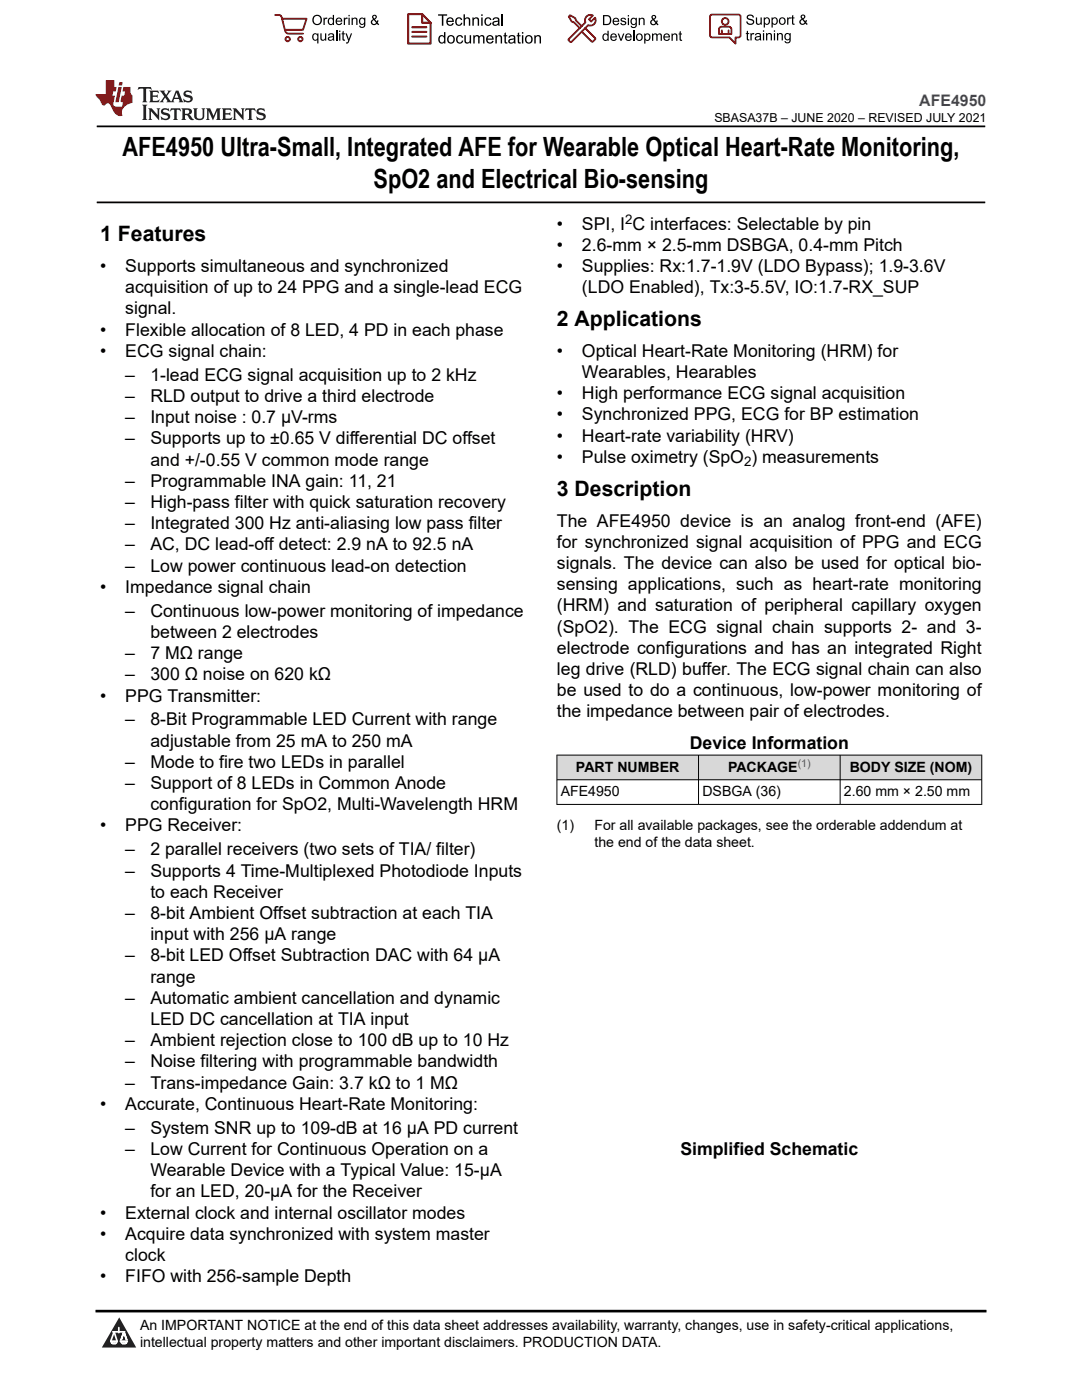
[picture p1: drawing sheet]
<svg xmlns="http://www.w3.org/2000/svg" width="216mm" height="279mm" viewBox="0 0 216 279" stroke-linecap="round" stroke-linejoin="round" font-family="sans-serif">
<defs><g id="words">
<g font-size="5.3">
<text x="24.4" y="31.2">AFE4950 Ultra-Small, Integrated AFE for Wearable Optical Heart-Rate Monitoring,</text>
<text x="74.5" y="37.5">SpO2 and Electrical Bio-sensing</text>
</g>
<g font-size="4.2">
<text x="20" y="48.1">1 Features</text>
<text x="111.1" y="65.1">2 Applications</text>
<text x="111.1" y="98.9">3 Description</text>
</g>
<g font-size="3.5">
<text x="111.1" y="45.8">•</text>
<text x="116.1" y="45.8">SPI, I C interfaces: Selectable by pin</text>
<text x="111.1" y="50.1">•</text>
<text x="116.1" y="50.1">2.6-mm × 2.5-mm DSBGA, 0.4-mm Pitch</text>
<text x="20" y="54.3">•</text>
<text x="25" y="54.3">Supports simultaneous and synchronized</text>
<text x="25" y="58.5">acquisition of up to 24 PPG and a single-lead ECG</text>
<text x="111.1" y="54.3">•</text>
<text x="116.1" y="54.3">Supplies: Rx:1.7-1.9V (LDO Bypass); 1.9-3.6V</text>
<text x="116.1" y="58.5">(LDO Enabled), Tx:3-5.5V, IO:1.7-RX_SUP</text>
<text x="25" y="62.8">signal.</text>
<text x="20" y="67">•</text>
<text x="20" y="71.2">•</text>
<text x="25" y="67">Flexible allocation of 8 LED, 4 PD in each phase</text>
<text x="25" y="71.2">ECG signal chain:</text>
<text x="111.1" y="71.2">•</text>
<text x="116.1" y="71.2">Optical Heart-Rate Monitoring (HRM) for</text>
<text x="25" y="76">–</text>
<text x="30" y="76">1-lead ECG signal acquisition up to 2 kHz</text>
<text x="116.1" y="75.5">Wearables, Hearables</text>
<text x="25" y="80.2">–</text>
<text x="30" y="80.2">RLD output to drive a third electrode</text>
<text x="111.1" y="79.7">•</text>
<text x="111.1" y="83.9">•</text>
<text x="116.1" y="79.7">High performance ECG signal acquisition</text>
<text x="116.1" y="83.9">Synchronized PPG, ECG for BP estimation</text>
<text x="25" y="84.4">–</text>
<text x="25" y="88.7">–</text>
<text x="30" y="84.4">Input noise : 0.7 µV-rms</text>
<text x="30" y="88.7">Supports up to ±0.65 V differential DC offset</text>
<text x="111.1" y="88.2">•</text>
<text x="116.1" y="88.2">Heart-rate variability (HRV)</text>
<text x="30" y="92.9">and +/-0.55 V common mode range</text>
<text x="111.1" y="92.4">•</text>
<text x="116.1" y="92.4">Pulse oximetry (SpO ) measurements</text>
<text x="25" y="97.1">–</text>
<text x="25" y="101.4">–</text>
<text x="30" y="97.1">Programmable INA gain: 11, 21</text>
<text x="30" y="101.4">High-pass filter with quick saturation recovery</text>
<text x="25" y="105.6">–</text>
<text x="30" y="105.6">Integrated 300 Hz anti-aliasing low pass filter</text>
<text x="111.1" y="105.1">The AFE4950 device is an analog front-end (AFE)</text>
<text x="25" y="109.8">–</text>
<text x="30" y="109.8">AC, DC lead-off detect: 2.9 nA to 92.5 nA</text>
<text x="111.1" y="109.3">for synchronized signal acquisition of PPG and ECG</text>
<text x="111.1" y="113.6">signals. The device can also be used for optical bio-</text>
<text x="20" y="118.3">•</text>
<text x="25" y="114.1">–</text>
<text x="25" y="118.3">Impedance signal chain</text>
<text x="30" y="114.1">Low power continuous lead-on detection</text>
<text x="111.1" y="117.8">sensing applications, such as heart-rate monitoring</text>
<text x="25" y="123.1">–</text>
<text x="30" y="123.1">Continuous low-power monitoring of impedance</text>
<text x="111.1" y="122">(HRM) and saturation of peripheral capillary oxygen</text>
<text x="25" y="131.5">–</text>
<text x="30" y="127.3">between 2 electrodes</text>
<text x="30" y="131.5">7 MΩ range</text>
<text x="111.1" y="126.3">(SpO2). The ECG signal chain supports 2- and 3-</text>
<text x="111.1" y="130.5">electrode configurations and has an integrated Right</text>
<text x="25" y="135.8">–</text>
<text x="30" y="135.8">300 Ω noise on 620 kΩ</text>
<text x="111.1" y="134.7">leg drive (RLD) buffer. The ECG signal chain can also</text>
<text x="20" y="140">•</text>
<text x="25" y="140">PPG Transmitter:</text>
<text x="111.1" y="139">be used to do a continuous, low-power monitoring of</text>
<text x="111.1" y="143.2">the impedance between pair of electrodes.</text>
<text x="25" y="144.8">–</text>
<text x="30" y="144.8">8-Bit Programmable LED Current with range</text>
<text x="30" y="149">adjustable from 25 mA to 250 mA</text>
<text x="137.6" y="149.5">Device Information</text>
<text x="25" y="153.2">–</text>
<text x="30" y="153.2">Mode to fire two LEDs in parallel</text>
<text x="25" y="157.5">–</text>
<text x="30" y="157.5">Support of 8 LEDs in Common Anode</text>
<text x="30" y="161.7">configuration for SpO2, Multi-Wavelength HRM</text>
<text x="20" y="165.9">•</text>
<text x="25" y="165.9">PPG Receiver:</text>
<text x="25" y="170.7">–</text>
<text x="30" y="170.7">2 parallel receivers (two sets of TIA/ filter)</text>
<text x="25" y="174.9">–</text>
<text x="30" y="174.9">Supports 4 Time-Multiplexed Photodiode Inputs</text>
<text x="30" y="179.2">to each Receiver</text>
<text x="25" y="183.4">–</text>
<text x="30" y="183.4">8-bit Ambient Offset subtraction at each TIA</text>
<text x="25" y="191.9">–</text>
<text x="30" y="187.6">input with 256 µA range</text>
<text x="30" y="191.9">8-bit LED Offset Subtraction DAC with 64 µA</text>
<text x="30" y="196.1">range</text>
<text x="25" y="200.3">–</text>
<text x="30" y="200.3">Automatic ambient cancellation and dynamic</text>
<text x="25" y="208.8">–</text>
<text x="30" y="204.6">LED DC cancellation at TIA input</text>
<text x="30" y="208.8">Ambient rejection close to 100 dB up to 10 Hz</text>
<text x="25" y="213">–</text>
<text x="30" y="213">Noise filtering with programmable bandwidth</text>
<text x="20" y="221.5">•</text>
<text x="25" y="217.3">–</text>
<text x="25" y="221.5">Accurate, Continuous Heart-Rate Monitoring:</text>
<text x="30" y="217.3">Trans-impedance Gain: 3.7 kΩ to 1 MΩ</text>
<text x="25" y="226.3">–</text>
<text x="30" y="226.3">System SNR up to 109-dB at 16 µA PD current</text>
<text x="25" y="230.5">–</text>
<text x="30" y="230.5">Low Current for Continuous Operation on a</text>
<text x="135.8" y="230.4">Simplified Schematic</text>
<text x="30" y="234.7">Wearable Device with a Typical Value: 15-μA</text>
<text x="30" y="239">for an LED, 20-μA for the Receiver</text>
<text x="20" y="243.2">•</text>
<text x="25" y="243.2">External clock and internal oscillator modes</text>
<text x="20" y="247.4">•</text>
<text x="25" y="247.4">Acquire data synchronized with system master</text>
<text x="25" y="251.7">clock</text>
<text x="20" y="255.9">•</text>
<text x="25" y="255.9">FIFO with 256-sample Depth</text>
</g>
<text font-size="3.2" fill="#00f" x="183.4" y="21.1">AFE4950</text>
<g font-size="2.8">
<text x="114.9" y="154">PART NUMBER</text>
<text x="145.3" y="154">PACKAGE</text>
<text x="169.5" y="154">BODY SIZE (NOM)</text>
<text x="111.9" y="158.9">AFE4950</text>
<text x="140.2" y="158.9">DSBGA (36)</text>
<text x="168.4" y="158.9">2.60 mm × 2.50 mm</text>
<text x="111.1" y="165.7">(1)</text>
<text x="118.6" y="165.7">For all available packages, see the orderable addendum at</text>
<text x="118.6" y="169.1">the end of the data sheet.</text>
<text x="27.9" y="265.5">An IMPORTANT NOTICE at the end of this data sheet addresses availability, warranty, changes, use in safety-critical applications,</text>
<text x="27.9" y="268.9">intellectual property matters and other important disclaimers. PRODUCTION DATA.</text>
</g>
<g font-size="2.6">
<text x="124.8" y="44.6">2</text>
<text x="148.5" y="93.1">2</text>
</g>
<text font-size="2.5" x="142.5" y="24.3">SBASA37B – JUNE 2020 – REVISED JULY 2021</text>
<text font-size="2.1" fill="#00f" x="159.2" y="153">(1)</text>
</g></defs>
<path d="M19.3 25.2h177.3M19.3 40.4h177.3" fill="none" stroke="#000" stroke-width=".35"/>
<g fill="#d8d8d8">
<path d="M111.1 150.7h84.8v4.9h-84.8z" fill-rule="evenodd"/>
<path d="M111.2 150.8h28.1v4.8h-28.1z" fill-rule="evenodd"/>
<path d="M139.4 150.8h28.2v4.8h-28.2z" fill-rule="evenodd"/>
<path d="M167.7 150.8h28.1v4.8h-28.1z" fill-rule="evenodd"/>
</g>
<path d="M111.1 150.7h84.9M111.1 155.6h84.9M111.1 150.6v10M139.4 150.6v10M167.6 150.6v10M195.9 150.6v10M111.1 160.5h84.9" fill="none" stroke="#000" stroke-width=".2"/>
<path d="M0 0h215.9v23.8h-215.9z" fill-rule="evenodd" fill="#fff"/>
<path d="M27.7 17.4l-.2 .6 .5-.3h.6v.1v2.2l-.2 .4h1l-.2-.4v-2.2v-.1h.5l.5 .3-.1-.6zM29.8 18.1l.2 .4v1.5l-.2 .4h1.9l.1-.6a1.08 1.08 0 0 1-1.3 .2v-.7h.6l.4 .2v-.6l-.4 .2h-.6v-.6l.2-.1a1 1 0 0 1 1 .2l-.1-.5zM31.8 18.1l1 1.1-1 1.2h.9l-.2-.2 .4-.7 .5 .7-.2 .2h1.6l-.2-.2 .1-.4h1l.1 .4-.1 .2h.9l-.2-.3-.8-2h-.5l-1 2.2-.8-1.1 .9-1.1h-.8l.2 .2-.5 .7-.3-.7 .1-.2zM35.2 18.5l.4 1h-.8zM36.8 18.2a.65 .65 0 0 0-.2 .7 .65 .65 0 0 0 .6 .5l.7 .2 .1 .2a.79 .79 0 0 1-.7 .4 .79 .79 0 0 1-.7-.5l.1 .7 .2-.1a.93 .93 0 0 0 1.1 .1 .93 .93 0 0 0 .4-1 1.46 1.46 0 0 0-1.2-.6l-.1-.3a1.09 1.09 0 0 1 1.2 .2l-.2-.6-.1 .1-.6-.2zM28.4 20.9l.2 .4v2.3l-.2 .3h1l-.2-.3v-2.3l.2-.4zM29.6 21.6l.2 .4v1.6l-.2 .3h.8l-.3-.3v-1.4l1.7 1.8v-2l.2-.4h-.8l.2 .2 .1 1.1-1.2-1.3zM32.3 21.8a.65 .65 0 0 0-.2 .7 .65 .65 0 0 0 .7 .4l.6 .2 .1 .2a.79 .79 0 0 1-.7 .4 .79 .79 0 0 1-.7-.5l.1 .7 .2-.1a.93 .93 0 0 0 1.1 .1 .93 .93 0 0 0 .4-.9 1.46 1.46 0 0 0-1.2-.6l-.1-.4a1.09 1.09 0 0 1 1.2 .2l-.2-.6-.1 .1-.6-.1zM34.1 21.6l-.1 .7a.63 .63 0 0 1 .7-.4l.1 1.7-.3 .3h1l-.2-.3v-1.7a.66 .66 0 0 1 .8 .4l-.1-.7zM36.2 21.6l.2 .4v1.6l-.2 .3h.9l-.2-.2v-.7h.5l.1 .2a.79 .79 0 0 0 1.2 .6l-1-.9a.61 .61 0 0 0 .6-.6 .61 .61 0 0 0-.5-.6zM36.9 21.9h.2a.47 .47 0 0 1 .5 .1 .47 .47 0 0 1 .1 .5l-.2 .2h-.6zM38.5 21.6l.2 .2a2.27 2.27 0 0 0 .4 2 1.04 1.04 0 0 0 1.7-.7v-1.3l.2-.2h-.8l.2 .4v1.1a.6 .6 0 0 1-.6 .6 .6 .6 0 0 1-.6-.6v-1.1l.3-.4zM41.1 21.6l.2 .4v1.6l-.2 .3h.7l-.2-.3v-1.5l.9 1.9 .8-1.9v1.5l-.2 .3h1l-.3-.3v-1.6l.3-.4h-.8l-.7 1.5-.7-1.5zM44.3 21.6l.2 .4v1.6l-.2 .3h1.9l.1-.5a1.09 1.09 0 0 1-1.3 .1v-.6h.6l.4 .1v-.6l-.4 .2h-.6v-.6l.2-.1a1.01 1.01 0 0 1 1 .3l-.1-.6zM46.4 21.6l.3 .4v1.6l-.3 .3h.8l-.2-.3v-1.4l1.6 1.8v-2l.2-.4h-.7l.2 .2v1.1l-1.2-1.3zM49 21.6l-.1 .7a.63 .63 0 0 1 .8-.4v1.7l-.3 .3h1l-.2-.3v-1.7a.66 .66 0 0 1 .8 .4l-.1-.7zM51.4 21.8a.65 .65 0 0 0-.2 .7 .65 .65 0 0 0 .6 .4l.6 .2 .2 .2a.79 .79 0 0 1-.8 .4 .79 .79 0 0 1-.6-.5l.1 .7 .2-.1a.93 .93 0 0 0 1 .1 .93 .93 0 0 0 .5-.9 1.46 1.46 0 0 0-1.3-.6l-.1-.4a1.09 1.09 0 0 1 1.3 .2l-.2-.6-.2 .1-.5-.1z" fill="#231f20"/>
<path d="M21.1 16v2.8h-2.1l.1 .3 .9 1a.95 .95 0 0 0 .9 .9 .59 .59 0 0 1 .6-.4 .59 .59 0 0 1 .5 .4l.4 .8a1.59 1.59 0 0 0 2.1 1.3 1.61 1.61 0 0 1 1-2.2l1-.4-.1-1.5a1.59 1.59 0 0 1-.4-1.6h-1.4l-.2 .9h.5l-.1 .8h-.5l-.2 1v.2l.4 .1-.2 .9h-.6a.73 .73 0 0 1-1.1-.7l.3-1.5h-.5l.2-.8h.5l.2-.9h-.5v-1.4zM23.6 17.4l-.6 3h.7l.6-3zM23.8 16.4l-.1 .7h.7l.1-.7z" fill="#ed1c24"/>
<g fill="#000">
<path d="M62.3 4a1 1 0 0 1 2 0 1 1 0 0 1-2 0zM62.8 3.4a.78 .78 0 0 0-.1 1.1 .78 .78 0 0 0 1.1 .1 .78 .78 0 0 0 .1-1.1 .78 .78 0 0 0-1.1-.1z" fill-rule="evenodd"/>
<path d="M62.5 6.8l.4-.2 .4 .3v-.2h.2v2h-.2v-.7a.68 .68 0 0 1-.9-.1 .68 .68 0 0 1 0-.9zM62.6 7a.51 .51 0 0 0-.1 .6 .51 .51 0 0 0 .7 .2 .51 .51 0 0 0 .1-.7 .51 .51 0 0 0-.7-.1z" fill-rule="evenodd"/>
<path d="M64.5 3.5h.3v.3l.1-.3h.3l.1 .1-.1 .2a.32 .32 0 0 0-.3 0 .32 .32 0 0 0-.1 .4v.8h-.3z" fill-rule="evenodd"/>
<path d="M63.9 6.7h.3v.8a.36 .36 0 0 0 .3 .4 .36 .36 0 0 0 .4-.5v-.7h.2v1.4h-.2v-.2a.51 .51 0 0 1-.6 .2 .51 .51 0 0 1-.4-.5z" fill-rule="evenodd"/>
<path d="M65.6 3.7l.4-.2 .4 .2v-.7h.3v2h-.3v-.2a.7 .7 0 0 1-1-.1 .7 .7 0 0 1 .2-1zM65.8 3.8a.51 .51 0 0 0-.1 .7 .51 .51 0 0 0 .6 .2 .51 .51 0 0 0 .1-.7 .51 .51 0 0 0-.6-.2z" fill-rule="evenodd"/>
<path d="M65.6 6.8a.66 .66 0 0 1 .8-.1 .66 .66 0 0 1 .3 .8v.6h-.2l-.1-.2a.52 .52 0 0 1-.7 .2 .52 .52 0 0 1-.2-.6l.3-.2a.42 .42 0 0 0 .6-.3l-.3-.2-.3 .1-.1 .2h-.3zM65.7 7.6a.35 .35 0 0 0 .3 .4 .35 .35 0 0 0 .4-.4v-.2z" fill-rule="evenodd"/>
<path d="M67.7 6.1h.2v.3h-.2zM67.7 6.7h.2v1.4h-.2z" fill-rule="evenodd"/>
<path d="M67.1 3.7a.68 .68 0 0 1 .9-.1 .68 .68 0 0 1 .3 .7h-1.1a.42 .42 0 0 0 .3 .5 .42 .42 0 0 0 .5-.3h.3a.73 .73 0 0 1-1.1 .4 .73 .73 0 0 1-.1-1.2zM67.4 3.8l-.2 .3h.8l-.2-.4z" fill-rule="evenodd"/>
<path d="M68.6 3.5h.2v.3l.2-.3h.3l.1 .1-.1 .2a.32 .32 0 0 0-.4 0 .32 .32 0 0 0-.1 .4v.8h-.2z" fill-rule="evenodd"/>
<path d="M68.3 6.3l.3-.1v.5h.2v.1h-.2v.9l.3 .4a.36 .36 0 0 1-.4 0 .36 .36 0 0 1-.2-.4v-.9h-.1v-.1h.1z" fill-rule="evenodd"/>
<path d="M68.9 6.7h.3l.4 1.1 .4-1.1h.3l-.6 1.4a.51 .51 0 0 1-.6 .6l-.1-.3h.3l.2-.3z" fill-rule="evenodd"/>
<path d="M69.5 3h.3v.3h-.3zM69.5 3.5h.3v1.5h-.3z" fill-rule="evenodd"/>
<path d="M70.2 3.5h.2v.2a.52 .52 0 0 1 .6-.2 .52 .52 0 0 1 .3 .6v.9h-.2v-.9a.34 .34 0 0 0-.3-.4 .34 .34 0 0 0-.4 .3v1h-.2z" fill-rule="evenodd"/>
<path d="M71.8 3.7l.4-.2 .5 .2v-.2h.2v1.3a.64 .64 0 0 1-.5 .8 .64 .64 0 0 1-.7-.5h.2a.41 .41 0 0 0 .5 .2 .41 .41 0 0 0 .2-.5 .69 .69 0 0 1-.9-.1 .69 .69 0 0 1 .1-1zM72 3.8a.5 .5 0 0 0-.1 .7 .5 .5 0 0 0 .7 .1 .5 .5 0 0 0 .1-.6 .5 .5 0 0 0-.7-.2z" fill-rule="evenodd"/>
<path d="M74.4 3.1a.47 .47 0 0 1 .7 .1 .47 .47 0 0 1-.3 .7l.4 .4 .1-.3 .2 .1-.1 .4 .3 .3-.2 .2-.3-.3a.63 .63 0 0 1-1 .1 .63 .63 0 0 1 .3-1l-.3-.4zM74.5 3.4a.27 .27 0 0 0 .5 0 .27 .27 0 0 0-.5 0zM74.4 4.1a.4 .4 0 0 0 0 .6 .4 .4 0 0 0 .6-.1l-.4-.6z" fill-rule="evenodd"/>
<path d="M87.4 2.9h1.8v.2h-.7v2h-.3v-2h-.8z" fill-rule="evenodd"/>
<path d="M87.6 7.2l.5-.2 .5 .2v-.8h.3v2.3h-.3v-.2a.76 .76 0 0 1-1-.1 .76 .76 0 0 1-.1-1zM87.9 7.4a.58 .58 0 0 0-.2 .7 .58 .58 0 0 0 .8 .2 .58 .58 0 0 0 .1-.7 .58 .58 0 0 0-.7-.2z" fill-rule="evenodd"/>
<path d="M89.5 7.2a.81 .81 0 0 1 1.1 .1 .81 .81 0 0 1-.2 1.2 .81 .81 0 0 1-1.1-.2l-.1-.7zM89.6 7.4a.57 .57 0 0 0 0 .8 .57 .57 0 0 0 .8 0 .57 .57 0 0 0 0-.7 .57 .57 0 0 0-.8-.1z" fill-rule="evenodd"/>
<path d="M89.3 3.7a.77 .77 0 0 1 .9-.2 .77 .77 0 0 1 .4 .9h-1.3a.48 .48 0 0 0 .4 .5 .48 .48 0 0 0 .6-.3h.3a.83 .83 0 0 1-1.3 .4 .83 .83 0 0 1 0-1.3zM89.5 3.8l-.2 .4h1l-.3-.5z" fill-rule="evenodd"/>
<path d="M91 3.7a.7 .7 0 0 1 1.2 .3h-.2a.45 .45 0 0 0-.6-.3 .45 .45 0 0 0-.3 .6 .45 .45 0 0 0 .3 .6 .45 .45 0 0 0 .6-.4l.3 .1a.76 .76 0 0 1-1.1 .5 .76 .76 0 0 1-.3-1.1z" fill-rule="evenodd"/>
<path d="M91.2 7.2a.7 .7 0 0 1 1.2 .3l-.3 .1a.45 .45 0 0 0-.5-.4 .45 .45 0 0 0-.3 .7 .45 .45 0 0 0 .3 .6 .45 .45 0 0 0 .6-.4h.2a.76 .76 0 0 1-1 .5 .76 .76 0 0 1-.4-1.1z" fill-rule="evenodd"/>
<path d="M92.5 2.9h.3v.8a.59 .59 0 0 1 .7-.2 .59 .59 0 0 1 .3 .6v1h-.2v-1a.4 .4 0 0 0-.5-.4 .4 .4 0 0 0-.3 .5v.9h-.3z" fill-rule="evenodd"/>
<path d="M92.7 7h.2v.9a.41 .41 0 0 0 .5 .6 .41 .41 0 0 0 .3-.6v-.9h.3v1.7h-.3v-.3a.58 .58 0 0 1-.7 .3 .58 .58 0 0 1-.3-.7z" fill-rule="evenodd"/>
<path d="M94.3 3.5h.2v.2a.59 .59 0 0 1 .7-.2 .59 .59 0 0 1 .4 .6v1h-.3v-1a.41 .41 0 0 0-.4-.4 .41 .41 0 0 0-.4 .5v.9h-.2z" fill-rule="evenodd"/>
<path d="M94.4 7h.3v.3a.56 .56 0 0 1 1 0 .54 .54 0 0 1 .6-.3 .54 .54 0 0 1 .4 .5v1.2h-.3v-1.1a.34 .34 0 0 0-.3-.4 .34 .34 0 0 0-.4 .3v1.2h-.3v-1.1a.38 .38 0 0 0-.5-.3 .38 .38 0 0 0-.2 .5v.9h-.3z" fill-rule="evenodd"/>
<path d="M96 2.9h.3v.3h-.3zM96 3.5h.3v1.6h-.3z" fill-rule="evenodd"/>
<path d="M96.8 3.7a.7 .7 0 0 1 1.3 .3h-.3a.45 .45 0 0 0-.6-.3 .45 .45 0 0 0-.3 .6 .45 .45 0 0 0 .3 .6 .45 .45 0 0 0 .6-.4l.3 .1a.76 .76 0 0 1-1.1 .5 .76 .76 0 0 1-.3-1.1z" fill-rule="evenodd"/>
<path d="M97.2 7.2a.77 .77 0 0 1 .9-.1 .77 .77 0 0 1 .4 .8h-1.2a.48 .48 0 0 0 .3 .6 .48 .48 0 0 0 .6-.4l.3 .1a.83 .83 0 0 1-1.3 .3 .83 .83 0 0 1 0-1.3zM97.4 7.4l-.1 .3h.9l-.2-.4z" fill-rule="evenodd"/>
<path d="M98.8 7h.3v.3a.59 .59 0 0 1 .7-.3 .59 .59 0 0 1 .4 .7v1h-.3v-1a.41 .41 0 0 0-.5-.5 .41 .41 0 0 0-.3 .6v.9h-.3z" fill-rule="evenodd"/>
<path d="M98.4 3.7a.74 .74 0 0 1 1-.2 .74 .74 0 0 1 .3 .9v.7h-.3v-.2a.59 .59 0 0 1-.8 .3 .59 .59 0 0 1-.3-.8l1.1-.3a.42 .42 0 0 0-.4-.4 .42 .42 0 0 0-.5 .3h-.2zM98.6 4.5a.36 .36 0 0 0 .2 .5 .36 .36 0 0 0 .5-.2l.1-.5z" fill-rule="evenodd"/>
<path d="M100.7 6.6l.2-.1v.5h.3v.2h-.3v1l.1 .2h.2l.1 .3a.41 .41 0 0 1-.5-.1 .41 .41 0 0 1-.1-.4v-1h-.2v-.2h.2z" fill-rule="evenodd"/>
<path d="M101.6 7.2a.74 .74 0 0 1 .9-.2 .74 .74 0 0 1 .3 1l.1 .7h-.3v-.2a.59 .59 0 0 1-.8 .2 .59 .59 0 0 1-.3-.8l1-.3a.42 .42 0 0 0-.3-.4 .42 .42 0 0 0-.5 .3h-.3zM101.8 8.1a.36 .36 0 0 0 .1 .5 .36 .36 0 0 0 .5-.3l.2-.4z" fill-rule="evenodd"/>
<path d="M103.3 6.6l.3-.1v.5h.3v.2h-.3v1l.1 .2h.2v.3a.41 .41 0 0 1-.5-.1 .41 .41 0 0 1-.1-.4v-1h-.2v-.2h.2z" fill-rule="evenodd"/>
<path d="M104.1 6.4h.3v.3h-.3zM104.1 7h.3v1.7h-.3z" fill-rule="evenodd"/>
<path d="M105 7.2a.81 .81 0 0 1 1.1 .1 .81 .81 0 0 1-.1 1.2 .81 .81 0 0 1-1.2-.2v-.7zM105.2 7.4a.57 .57 0 0 0-.1 .8 .57 .57 0 0 0 .8 0 .57 .57 0 0 0 0-.7 .57 .57 0 0 0-.7-.1z" fill-rule="evenodd"/>
<path d="M106.6 7h.3v.3a.59 .59 0 0 1 .7-.3 .59 .59 0 0 1 .4 .7v1h-.3v-1a.41 .41 0 0 0-.5-.5 .41 .41 0 0 0-.3 .6v.9h-.3z" fill-rule="evenodd"/>
<path d="M120.3 3h.7a1 1 0 0 1 1 1 1 1 0 0 1-1 1h-.7zM120.6 3.2v1.6h.4a.77 .77 0 0 0 .7-.8 .77 .77 0 0 0-.7-.8z" fill-rule="evenodd"/>
<path d="M120.4 6.9l.4-.2 .4 .2v-.8h.3v2h-.3v-.1a.7 .7 0 0 1-.9-.2 .7 .7 0 0 1 .1-.9zM120.6 7a.51 .51 0 0 0-.1 .7 .51 .51 0 0 0 .6 .1 .51 .51 0 0 0 .1-.6 .51 .51 0 0 0-.6-.2z" fill-rule="evenodd"/>
<path d="M122 6.9a.68 .68 0 0 1 .8-.2 .68 .68 0 0 1 .3 .8h-1.1a.42 .42 0 0 0 .3 .5 .42 .42 0 0 0 .5-.3h.3a.73 .73 0 0 1-1.1 .3 .73 .73 0 0 1 0-1.1zM122.2 7l-.2 .3h.8l-.2-.4z" fill-rule="evenodd"/>
<path d="M122.4 3.7a.68 .68 0 0 1 .8-.1 .68 .68 0 0 1 .4 .8h-1.1a.42 .42 0 0 0 .3 .4 .42 .42 0 0 0 .5-.3l.3 .1a.73 .73 0 0 1-1.2 .3 .73 .73 0 0 1 0-1.2zM122.6 3.8l-.1 .3h.8l-.2-.3z" fill-rule="evenodd"/>
<path d="M123.9 3.7l.1-.1a.62 .62 0 0 1 .9 .3l-.2 .1a.29 .29 0 0 0-.3-.3 .29 .29 0 0 0-.3 .3l.1 .1a.58 .58 0 0 1 .6 .1 .58 .58 0 0 1 .1 .6 .67 .67 0 0 1-1.1-.2l.2-.1a.33 .33 0 0 0 .4 .4 .33 .33 0 0 0 .3-.4 .71 .71 0 0 1-.9-.6z" fill-rule="evenodd"/>
<path d="M123.3 6.7h.2l.4 1.2 .4-1.2h.3l-.6 1.4h-.2z" fill-rule="evenodd"/>
<path d="M125.3 3h.2v.3h-.2zM125.3 3.6h.2v1.4h-.2z" fill-rule="evenodd"/>
<path d="M124.9 6.9a.68 .68 0 0 1 .8-.2 .68 .68 0 0 1 .4 .8h-1.1a.42 .42 0 0 0 .3 .5 .42 .42 0 0 0 .5-.3h.3a.73 .73 0 0 1-1.2 .3 .73 .73 0 0 1 0-1.1zM125.1 7l-.1 .3h.8l-.2-.4z" fill-rule="evenodd"/>
<path d="M126 3.7l.4-.2 .4 .2v-.1h.3v1.2a.64 .64 0 0 1-.5 .8 .64 .64 0 0 1-.8-.5l.3 .1a.41 .41 0 0 0 .5 .2 .41 .41 0 0 0 .2-.6 .69 .69 0 0 1-.9-.1 .69 .69 0 0 1 .1-1zM126.2 3.9a.5 .5 0 0 0-.1 .6 .5 .5 0 0 0 .6 .2 .5 .5 0 0 0 .2-.7 .5 .5 0 0 0-.7-.1z" fill-rule="evenodd"/>
<path d="M126.9 7.4a.73 .73 0 0 1 1.4 0 .73 .73 0 0 1-1.4 0zM127.3 7a.5 .5 0 0 0-.1 .7 .5 .5 0 0 0 .7 0 .5 .5 0 0 0 0-.6 .5 .5 0 0 0-.6-.1z" fill-rule="evenodd"/>
<path d="M127.5 3.6h.2v.2a.52 .52 0 0 1 .6-.3 .52 .52 0 0 1 .3 .6v.9h-.2v-.9a.34 .34 0 0 0-.3-.4 .34 .34 0 0 0-.4 .3v1h-.2z" fill-rule="evenodd"/>
<path d="M128.5 6.7h.3v.2a.67 .67 0 0 1 .9 0 .67 .67 0 0 1 0 .9 .55 .55 0 0 1-.9 .2v.7h-.3zM128.9 7a.5 .5 0 0 0-.1 .7 .5 .5 0 0 0 .6 .1 .5 .5 0 0 0 .2-.6 .5 .5 0 0 0-.7-.2z" fill-rule="evenodd"/>
<path d="M130.1 6.7h.2v.2a.49 .49 0 0 1 .9 0l.4-.2a.42 .42 0 0 1 .5 .4v1h-.3v-.9a.3 .3 0 0 0-.2-.3 .3 .3 0 0 0-.4 .2v1h-.2v-.9a.33 .33 0 0 0-.5-.3 .33 .33 0 0 0-.2 .5v.7h-.2z" fill-rule="evenodd"/>
<path d="M130.1 3.1a.47 .47 0 0 1 .8 .1 .47 .47 0 0 1-.3 .7l.3 .4 .1-.2h.3l-.2 .5 .3 .3-.2 .2-.3-.3a.63 .63 0 0 1-1 .1 .63 .63 0 0 1 .3-1l-.2-.5zM130.2 3.5a.27 .27 0 0 0 .5 0 .27 .27 0 0 0-.5 0zM130.2 4.1a.4 .4 0 0 0 0 .7 .4 .4 0 0 0 .6-.2l-.5-.6z" fill-rule="evenodd"/>
<path d="M132.5 6.9a.68 .68 0 0 1 .9-.2 .68 .68 0 0 1 .3 .8h-1.1a.42 .42 0 0 0 .3 .5 .42 .42 0 0 0 .5-.3h.3a.73 .73 0 0 1-1.1 .3 .73 .73 0 0 1-.1-1.1zM132.7 7l-.1 .3h.8l-.2-.4z" fill-rule="evenodd"/>
<path d="M134 6.7h.2v.2a.52 .52 0 0 1 .6-.2 .52 .52 0 0 1 .4 .6v.8h-.3v-.8a.34 .34 0 0 0-.2-.4 .34 .34 0 0 0-.4 .2l-.1 1h-.2z" fill-rule="evenodd"/>
<path d="M135.6 6.3l.2-.1v.5h.3v.2h-.3v.8l.3 .4a.36 .36 0 0 1-.4 0 .36 .36 0 0 1-.1-.4v-.8h-.2v-.2h.2z" fill-rule="evenodd"/>
<path d="M149.2 3a.8 .8 0 0 1 1.2 .5h-.2a.44 .44 0 0 0-.5-.4 .44 .44 0 0 0-.4 .5l.2 .1a.9 .9 0 0 1 1 .8 .84 .84 0 0 1-.9 .5 .84 .84 0 0 1-.7-.7h.3a.52 .52 0 0 0 .5 .5 .52 .52 0 0 0 .5-.6l-.2-.1a.85 .85 0 0 1-1-.8z" fill-rule="evenodd"/>
<path d="M149 6.3l.3-.2v.5h.2v.2h-.2v.9l.2 .4a.36 .36 0 0 1-.4-.1 .36 .36 0 0 1-.1-.4v-.8h-.2v-.2h.2z" fill-rule="evenodd"/>
<path d="M149.7 6.6h.3v.2l.1-.2h.3l.1 .1-.1 .2a.32 .32 0 0 0-.3 0 .32 .32 0 0 0-.1 .4v.8h-.3z" fill-rule="evenodd"/>
<path d="M150.7 6.8a.66 .66 0 0 1 .9-.2 .66 .66 0 0 1 .3 .9v.6h-.2l-.1-.2a.52 .52 0 0 1-.7 .2 .52 .52 0 0 1-.2-.7l.2-.1a.42 .42 0 0 0 .7-.3l-.3-.2h-.3l-.1 .3-.3-.1zM150.9 7.5a.35 .35 0 0 0 .3 .5 .35 .35 0 0 0 .4-.4v-.3z" fill-rule="evenodd"/>
<path d="M150.8 3.5h.3v.8a.36 .36 0 0 0 .3 .5 .36 .36 0 0 0 .4-.5v-.8h.2v1.4h-.2v-.2a.51 .51 0 0 1-.6 .3 .51 .51 0 0 1-.4-.6z" fill-rule="evenodd"/>
<path d="M152.2 6.1h.3v.2h-.3zM152.2 6.6h.3v1.5h-.3z" fill-rule="evenodd"/>
<path d="M152.4 3.5h.2v.2a.67 .67 0 0 1 .9 0 .67 .67 0 0 1 .1 .9 .55 .55 0 0 1-1 .2v.7h-.2zM152.7 3.8a.5 .5 0 0 0-.1 .7 .5 .5 0 0 0 .7 .1 .5 .5 0 0 0 .1-.6 .5 .5 0 0 0-.7-.2z" fill-rule="evenodd"/>
<path d="M152.9 6.6h.2v.2a.52 .52 0 0 1 .6-.2 .52 .52 0 0 1 .3 .6v.9h-.2v-.9a.34 .34 0 0 0-.3-.4 .34 .34 0 0 0-.4 .2v1.1h-.2z" fill-rule="evenodd"/>
<path d="M153.9 3.5h.3v.2a.67 .67 0 0 1 .9 0 .67 .67 0 0 1 0 .9 .55 .55 0 0 1-.9 .2v.7h-.3zM154.3 3.8a.5 .5 0 0 0-.1 .7 .5 .5 0 0 0 .6 .1 .5 .5 0 0 0 .2-.6 .5 .5 0 0 0-.7-.2z" fill-rule="evenodd"/>
<path d="M154.4 6.1h.3v.2h-.3zM154.4 6.6h.3v1.5h-.3z" fill-rule="evenodd"/>
<path d="M155 6.6h.3v.2a.52 .52 0 0 1 .6-.2 .52 .52 0 0 1 .3 .6v.9h-.2v-.9a.34 .34 0 0 0-.3-.4 .34 .34 0 0 0-.4 .2v1.1h-.3z" fill-rule="evenodd"/>
<path d="M155.4 4.2a.75 .75 0 0 1 1.5 0 .75 .75 0 0 1-1.5 0zM155.8 3.8a.5 .5 0 0 0-.1 .7 .5 .5 0 0 0 .8 0 .5 .5 0 0 0 0-.7 .5 .5 0 0 0-.7 0z" fill-rule="evenodd"/>
<path d="M156.7 6.8l.4-.2 .5 .2v-.2h.2v1.3a.64 .64 0 0 1-.5 .7 .64 .64 0 0 1-.8-.4h.3a.41 .41 0 0 0 .5 .2 .41 .41 0 0 0 .2-.5 .69 .69 0 0 1-.9-.1 .69 .69 0 0 1 .1-1zM156.9 6.9a.5 .5 0 0 0-.1 .7 .5 .5 0 0 0 .6 .1 .5 .5 0 0 0 .2-.7 .5 .5 0 0 0-.7-.1z" fill-rule="evenodd"/>
<path d="M157.1 3.5h.2v.2l.1-.2h.3h.2l-.1 .3a.32 .32 0 0 0-.4 0 .32 .32 0 0 0-.1 .4v.7h-.2z" fill-rule="evenodd"/>
<path d="M158 3.1l.3-.1v.5h.2v.2h-.2v.8l.3 .4a.36 .36 0 0 1-.4 0 .36 .36 0 0 1-.2-.4v-.8h-.1v-.2h.1z" fill-rule="evenodd"/>
<path d="M159.9 3a.47 .47 0 0 1 .7 .1 .47 .47 0 0 1-.3 .7l.4 .5 .1-.3h.2l-.1 .5 .3 .3-.2 .2-.3-.3a.63 .63 0 0 1-1 .1 .63 .63 0 0 1 .3-1l-.3-.5zM160 3.4a.27 .27 0 0 0 .5 0 .27 .27 0 0 0-.5 0zM159.9 4.1a.4 .4 0 0 0 0 .6 .4 .4 0 0 0 .6-.2l-.4-.6z" fill-rule="evenodd"/>
</g>
<path d="M67.2 6.1v2M126.5 6.1v2" fill="none" stroke="#000" stroke-width=".25"/>
<g fill="none" stroke="#de0000" stroke-width=".37">
<path d="M54.9 3h.9a1.19 1.19 0 0 1 .6 1.2l.6 2.1a.85 .85 0 0 0 1 .4h2.5M56.3 3.7h4.9l-.7 2.2h-3.6M116.1 5.2l-1.2-1.1-.1-.5-1-.6-.3 .3 .6 1 .5 .2 1.1 1.1M116.8 5.6l1.9 2v.3l-.4 .4h-.3l-1.9-2zM116.8 5.6l.6-.6a1.07 1.07 0 0 0 1.2-.2 1.07 1.07 0 0 0 .1-1.3l-.7 .8-.5-.4 .8-.8a1.07 1.07 0 0 0-1.2 .2 1.07 1.07 0 0 0-.3 1.2l-3.3 3.3v.3l.3 .3h.2l2.1-2.1M141.7 3.1l.4-.2h5.3l.3 .2 .1 3.9-.2 .4-.8 .1v1.2l-1.3-1.2h-3.4l-.4-.2zM143.5 5.6l.5-.3 1.7 .1 .2 .5v.9h-2.4zM144 6.1v.7M145.4 6.1v.7"/>
<circle cx="57.4" cy="7.8" r=".44"/>
<circle cx="59.9" cy="7.8" r=".44"/>
<circle cx="144.7" cy="4.3" r=".67"/>
</g>
<path d="M100.2 2.9v2.2" fill="none" stroke="#000" stroke-width=".28"/>
<path d="M81.4 2.8h2.8v1.7h1.7v4.2h-4.5zM82.3 6.4h2.8M82.3 5.4h2.8M82.3 7.3h2.8M84.2 2.8l1.7 1.7" fill="none" stroke="#de0000" stroke-width=".42"/>
<path d="M0 261.4h215.9v18h-215.9z" fill-rule="evenodd" fill="#fff"/>
<path d="M23.8 262.9l3.4 6h-6.9z" fill="#231f20"/>
<path d="M22.1 267.7h1.3l-.4 .5h-.3a.55 .55 0 0 1-.6-.5z" fill-rule="evenodd" fill="#fff"/>
<path d="M22.1 267.7h1.3l-.4 .5h-.3a.55 .55 0 0 1-.6-.5z" fill="none" stroke="#231f20" stroke-width=".34"/>
<path d="M22.1 267.7h1.3l-.4 .5h-.5zM22.6 265.8h.1M22.6 265.8h2.3zM23.7 265.9h.1M23.7 264.9v1zM24 267.7h.1" fill="none" stroke="#fff" stroke-width=".34"/>
<path d="M24.7 265.8l-.7 1.9z" fill="#fff"/>
<path d="M24.7 265.8l-.7 1.9z" fill="none" stroke="#fff" stroke-width=".34"/>
<path d="M24.7 265.8l.7 1.9z" fill="#fff"/>
<path d="M24.7 265.8l.7 1.9zM25.3 267.7h.1" fill="none" stroke="#fff" stroke-width=".34"/>
<path d="M22.8 265.8l-.7 1.9z" fill="#fff"/>
<path d="M22.8 265.8l-.7 1.9z" fill="none" stroke="#fff" stroke-width=".34"/>
<path d="M22.8 265.8l.6 1.9z" fill="#fff"/>
<path d="M22.8 265.8l.6 1.9z" fill="none" stroke="#fff" stroke-width=".34"/>
<path d="M24.1 267.7h1.3a.65 .65 0 0 1-.6 .5 .65 .65 0 0 1-.7-.5z" fill-rule="evenodd" fill="#fff"/>
<path d="M24.1 267.7h1.3a.65 .65 0 0 1-.6 .5 .65 .65 0 0 1-.7-.5z" fill="none" stroke="#231f20" stroke-width=".34"/>
<path d="M24 267.7h.1M24.1 267.7h1.3l-.4 .5h-.5z" fill="none" stroke="#fff" stroke-width=".34"/>
<path d="M19 261.7h177.8" fill="none" stroke="#000" stroke-width=".53"/>
<use href="#words"/>
</svg>
